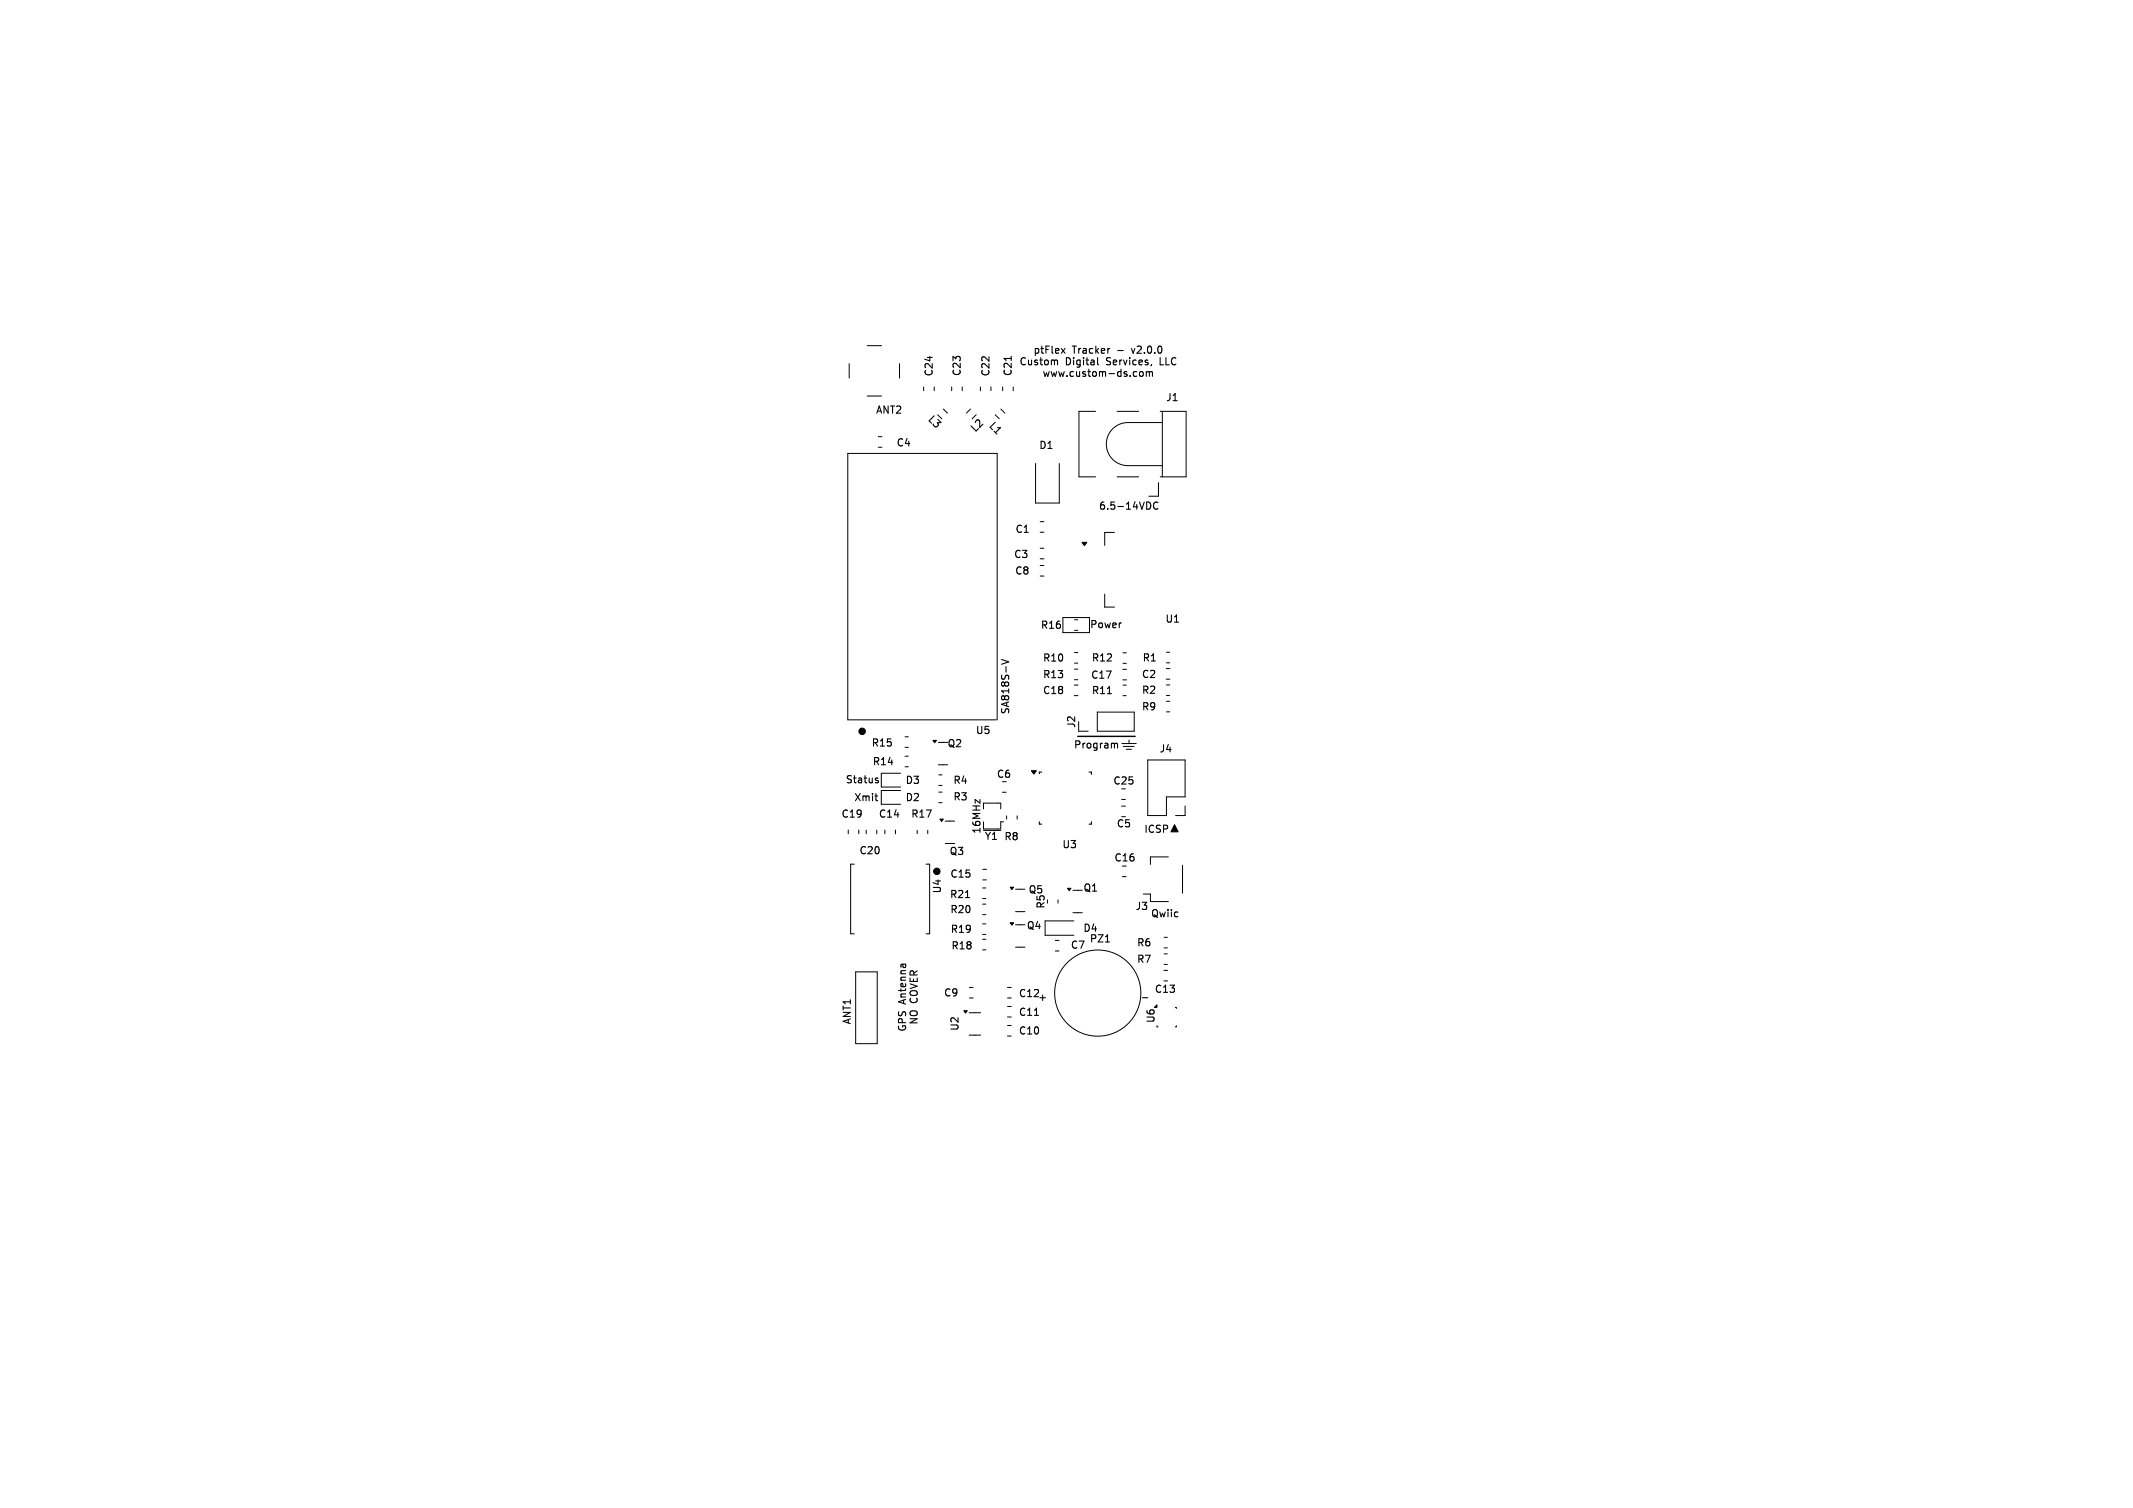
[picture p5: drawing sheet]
<svg xmlns="http://www.w3.org/2000/svg" width="297mm" height="210mm" viewBox="0 0 297 210" stroke-linecap="round" stroke-linejoin="round" font-family="sans-serif">
<defs><g id="words">
<g font-size="1.4">
<text x="130.1" y="52.5" transform="rotate(-90 130.1 52.5)">C24</text>
<text x="134" y="52.5" transform="rotate(-90 134 52.5)">C23</text>
<text x="138" y="52.5" transform="rotate(-90 138 52.5)">C22</text>
<text x="141.1" y="52.5" transform="rotate(-90 141.1 52.5)">C21</text>
<text x="141.8" y="50.9">Custom</text>
<text x="143.8" y="49.3">ptFlex</text>
<text x="145.1" y="52.5">www.custom-ds.com</text>
<text x="148.4" y="50.9">Digital</text>
<text x="149.3" y="49.3">Tracker</text>
<text x="154.2" y="50.9">Services,</text>
<text x="155.8" y="49.3">-</text>
<text x="158" y="49.3">v2.0.0</text>
<text x="161.9" y="50.9">LLC</text>
<text x="121.9" y="57.8">ANT2</text>
<text x="128.9" y="58.5" transform="rotate(45 128.9 58.5)">L3</text>
<text x="137.4" y="59.4" transform="rotate(45 137.4 59.4)">L1</text>
<text x="162.3" y="56.1">J1</text>
<text x="124.7" y="62.4">C4</text>
<text x="135.8" y="60.5" transform="rotate(-45 135.8 60.5)">L2</text>
<text x="144.6" y="62.7">D1</text>
<text x="152.9" y="71">6.5-14VDC</text>
<text x="141.1" y="77.9">C3</text>
<text x="141.3" y="74.4">C1</text>
<text x="141.2" y="80.2">C8</text>
<text x="144.8" y="87.8">R16</text>
<text x="151.7" y="87.5">Power</text>
<text x="162.2" y="86.9">U1</text>
<text x="145.1" y="92.3">R10</text>
<text x="145.1" y="94.6">R13</text>
<text x="151.8" y="94.7">C17</text>
<text x="151.9" y="92.3">R12</text>
<text x="158.9" y="94.6">C2</text>
<text x="159" y="92.3">R1</text>
<text x="140.7" y="99.6" transform="rotate(-90 140.7 99.6)">SA818S-V</text>
<text x="145.1" y="96.9">C18</text>
<text x="149.9" y="101.5" transform="rotate(-90 149.9 101.5)">J2</text>
<text x="151.9" y="96.9">R11</text>
<text x="158.9" y="99.1">R9</text>
<text x="158.9" y="96.8">R2</text>
<text x="121.3" y="104.2">R15</text>
<text x="121.4" y="106.8">R14</text>
<text x="131.8" y="104.3">Q2</text>
<text x="135.8" y="102.4">U5</text>
<text x="149.5" y="104.3">Program</text>
<text x="161.4" y="105">J4</text>
<text x="117.6" y="109.1">Status</text>
<text x="118.8" y="111.6">Xmit</text>
<text x="126" y="111.8">D2</text>
<text x="126" y="109.4">D3</text>
<text x="132.6" y="111.7">R3</text>
<text x="132.6" y="109.4">R4</text>
<text x="138.7" y="108.5">C6</text>
<text x="154.9" y="109.5">C25</text>
<text x="117.1" y="114.1">C19</text>
<text x="119.6" y="119.2">C20</text>
<text x="122.3" y="114.1">C14</text>
<text x="126.8" y="114.1">R17</text>
<text x="132.1" y="119.3">Q3</text>
<text x="136.7" y="116.2" transform="rotate(-90 136.7 116.2)">16MHz</text>
<text x="137" y="117.2">Y1</text>
<text x="139.7" y="117.2">R8</text>
<text x="147.8" y="118.3">U3</text>
<text x="155.4" y="115.4">C5</text>
<text x="159.2" y="116">ICSP</text>
<text x="131.2" y="124.5" transform="rotate(-90 131.2 124.5)">U4</text>
<text x="132.2" y="125.3">R21</text>
<text x="132.2" y="122.4">C15</text>
<text x="143.1" y="124.6">Q5</text>
<text x="150.8" y="124.4">Q1</text>
<text x="155.1" y="120.2">C16</text>
<text x="132.2" y="127.4">R20</text>
<text x="132.3" y="130.1">R19</text>
<text x="142.9" y="129.6">Q4</text>
<text x="145.7" y="126.6" transform="rotate(-90 145.7 126.6)">R5</text>
<text x="150.7" y="130">D4</text>
<text x="151.6" y="131.5">PZ1</text>
<text x="158" y="126.9">J3</text>
<text x="158.2" y="132">R6</text>
<text x="160.2" y="127.8">Qwiic</text>
<text x="132.4" y="132.4">R18</text>
<text x="149" y="132.3">C7</text>
<text x="158.2" y="134.3">R7</text>
<text x="118.7" y="142.8" transform="rotate(-90 118.7 142.8)">ANT1</text>
<text x="126.2" y="143.8" transform="rotate(-90 126.2 143.8)">GPS</text>
<text x="126.2" y="139.8" transform="rotate(-90 126.2 139.8)">Antenna</text>
<text x="127.8" y="142.8" transform="rotate(-90 127.8 142.8)">NO</text>
<text x="127.8" y="139.7" transform="rotate(-90 127.8 139.7)">COVER</text>
<text x="131.3" y="139">C9</text>
<text x="133.7" y="143.7" transform="rotate(-90 133.7 143.7)">U2</text>
<text x="141.8" y="141.7">C11</text>
<text x="141.8" y="139.1">C12</text>
<text x="144.4" y="139.6">+</text>
<text x="160.7" y="138.5">C13</text>
<text x="161" y="142.6" transform="rotate(-90 161 142.6)">U6</text>
<text x="141.8" y="144.3">C10</text>
</g>
</g></defs>
<g fill="none" stroke="#000" stroke-width=".14">
<path d="M118.2 50.6v2M120.7 48.1h2M120.7 55.2h2M125.3 50.6v2M128.6 53.9v.5M130.1 53.9v.5M131.4 57l.5 .5M132.5 53.9v.5M134 53.9v.5M135.1 57l-.5 .5M135.9 57.8l-.5 .5M136.5 53.9v.5"/>
<path d="M138 53.9v.5M138.6 57.8l.5 .5M139.4 57l.5 .5M139.6 53.9v.5M141.1 53.9v.5M152.5 57.3h-2.3v9.1h2.3M155.5 57.3h3M161.5 57.3h3.7v9.1h-3.7M161.8 58.8h-4.8a3 3 0 0 0-3 3 3 3 0 0 0 3 3h4.8M161.8 57.3v9.1M122.3 60.8h.5M122.3 62.3h.5"/>
<path d="M144.2 64.5v5.6h3.3v-5.6M144.8 76.4h.6M144.8 77.8h.6M144.8 72.7h.6M144.8 74.1h.6M144.8 78.8h.6M155.2 74.1h-1.4v1.9M155.5 66.4h3M161.3 67.2v1.9h-1.3M144.8 80.2h.6M148 86h3.7v2.1h-3.7zM149.6 95.4h.5"/>
<path d="M149.6 96.9h.5M149.6 90.9h.5M149.6 92.4h.5M149.6 86.3h.5M149.6 87.8h.5M149.6 93.2h.5M149.6 94.7h.5M152.8 99.2h5.1v2.6h-5.1zM153.8 82.7v1.8h1.4M156.3 93.2h.6M156.3 94.7h.6M156.4 95.4h.4"/>
<path d="M156.4 96.9h.4M156.4 90.9h.4M156.4 92.4h.4M162.4 93.1h.5M162.4 94.6h.5M162.4 97.7h.5M162.4 99.1h.5M162.4 90.8h.5M162.4 92.3h.5M162.4 95.4h.5M162.4 96.9h.5M118.1 115.6v.5"/>
<path d="M119.6 115.6v.5M120.6 115.6v.5M122.1 115.6v.5M123.2 115.6v.5M124.7 115.6v.5M125.4 107.7h-2.7v1.9h2.7M125.4 110.1h-2.7v1.9h2.7M126 105.3h.5M126 106.8h.5M126 102.6h.5M126 104.1h.5M127.7 115.6v.5"/>
<path d="M129.2 115.6v.5M130.7 103.4h1.3M130.7 106.5h1.3M130.7 110.3h.5M130.7 111.8h.5M130.7 107.9h.5M130.7 109.4h.5M131.6 114.3h1.3M131.6 117.5h1.3M136.9 111.8h2.4v.8M136.9 115.6h2.4M138.7 100.2h-20.7v-37.1h20.8v37.1"/>
<path d="M139.6 110.3h.5M139.7 114.4h-.4v1h-2.4M140.2 113.6v.5M141.6 113.6v.5M150.2 101.8h1.3M156.2 111.3h.5M156.2 112.3h.5M156.2 113.7h.5M156.2 103.6h2M156.4 104h1.5M156.8 104.4h.8M157.2 103.1v.5"/>
<path d="M159.8 105.8h5.2v5.2h-2.6v2.6h-2.6zM162.7 119.3h-2.5v1.1M165 112.2v1.4h-1.3M118.9 120.3h-.5v9.7h.5M119.1 135.3h3v10h-3zM128.9 120.3h.5v9.7h-.5M135 137.5h.5M135 139h.5M136.8 125.9h.5M136.8 127.4h.5M136.8 130.8h.5M136.8 132.3h.5"/>
<path d="M136.8 128.7h.5M136.8 130.1h.5M136.8 123.7h.5M136.8 125.1h.5M136.8 121.1h.6M136.8 122.5h.6M140.3 137.5h.5M140.3 139h.5M141.4 123.8h1.3M141.4 127h1.3M141.4 128.8h1.3M141.4 131.9h1.3"/>
<path d="M146.9 131h.6M146.9 132.4h.6M147.3 125.3v.5M149.4 124h1.3M149.4 127.1h1.3M149.5 128.2h-4v2h4M156.3 122.1h.5M159.2 124.5h1v1.1h2.5M162.1 135.1h.5M162.1 136.6h.5M162.1 132.8h.4M162.1 134.3h.4"/>
<path d="M162.1 130.5h.4M162.1 132h.4M164.7 120.5v3.9M134.9 141h1.6M134.9 144.2h1.6M140.3 142.8h.5M140.3 144.3h.5M140.3 140.2h.5M140.3 141.6h.5M161.1 142.8v.2h.1M163.6 140.3h.2v.1M163.8 142.8v.2h-.2"/>
<circle cx="152.8" cy="138.3" r="6"/>
</g>
<path d="M150.1 102.6h8" fill="none" stroke="#000" stroke-width=".2"/>
<g fill="#000" stroke="#000" stroke-width=".14">
<path d="M150.7 75.5h.6l-.3 .5zM129.9 103.1h.5l-.3 .3zM130.9 114.1h.4l-.2 .3zM143.6 107.3h.7l-.3 .5zM163.5 114.8l.5 1h-1zM140.7 123.6h.4l-.2 .3zM140.7 128.5h.4l-.2 .3zM148.6 123.7h.5l-.2 .3zM134.2 140.8h.5l-.3 .3zM161.1 139.9v.4h-.4z"/>
<circle cx="120" cy="101.8" r=".45"/>
<circle cx="130.4" cy="121.3" r=".45"/>
</g>
<g fill="none" stroke="#000" stroke-width=".15">
<path d="M140.8 49.6v.6M147 50.1l.3 .2v.5M147.8 48.5l.5 .7M148.3 48.5l-.5 .7M152.8 49.8v.9l.2 .1M154.4 48.5h.1M157.5 48.5l.3 .7M158.7 51.8l.2-.1 .2 .1 .1 .4-.1 .2h-.2l-.2-.1zM159.6 51.8l.3-.1 .1 .2M159.6 51.7v.7M160 51.9l.2-.2 .2 .1 .1 .6M160 51.9v.5"/>
<path d="M160.4 50.8l-.1 .1M161.5 49.8v1h.5M161.2 70a.47 .47 0 0 0-.6 .3 .47 .47 0 0 0 .4 .6l.2-.1M139.5 91.8l1 .4-1 .3M154.2 96.6h.6M121.8 110.8h.4M121.9 108.6l.4 .2v.2h-.3M121.9 108.4h.4M122 111.5h.2M136.5 111.3v.6l-.7-.6v.6M144.7 114.4v.4h.3M145 107.5h-.3v.2"/>
<path d="M151.6 107.5h.4v.3M152 114.4v.4h-.4M155.2 103.6l.1-.1 .3 .1v.6M134.4 125h.6M153.9 131.2h.6M159.1 138.9h.7M144 141.4h.6"/>
</g>
<use href="#words"/>
</svg>
